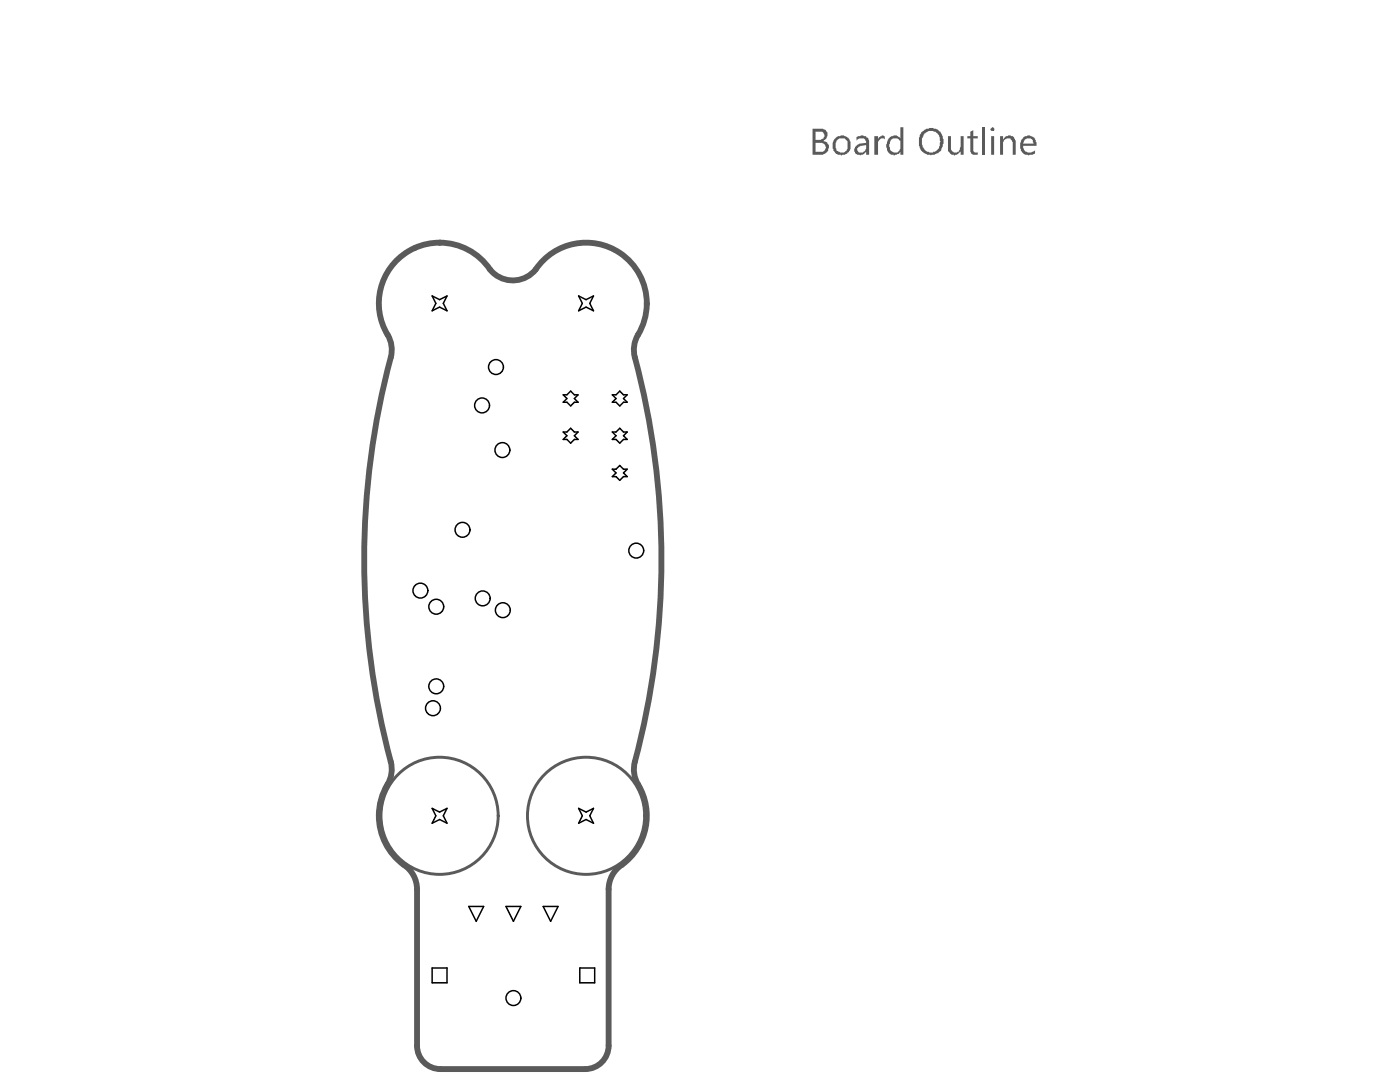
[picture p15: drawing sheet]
<svg xmlns="http://www.w3.org/2000/svg" width="279mm" height="216mm" viewBox="0 0 279 216" stroke-linecap="round" stroke-linejoin="round" font-family="sans-serif">
<path d="M87.7 48.4h.1M129.1 60.5v.2M83.2 177.5v31.1M121.5 177.5v31.1M87.9 213.3h28.9" fill="none" stroke="#5a5a5a" stroke-width="1.2"/>
<g fill="#5a5a5a">
<path d="M174.5 27.2h.7v.7a.74 .74 0 0 1 .8-.7v-.2l.6 .2v.6a.92 .92 0 0 0-1 0 .92 .92 0 0 0-.4 1v2.1h-.7z"/>
<path d="M189.2 27.2h.6v2.2a.9 .9 0 0 0 .8 1 .9 .9 0 0 0 1-.9l.1-.3v-2h.6v3.7h-.6v-.6l-.6 .4a1.24 1.24 0 0 1-1.4 0 1.24 1.24 0 0 1-.5-1.3z"/>
<path d="M193.6 26.3l.6-.3v1.2h.9v.4h-.9v2.1a.64 .64 0 0 0 .3 .6 .64 .64 0 0 0 .6 .1v-.1v.6h-.3a.8 .8 0 0 1-1-.5l-.2-.1v-2.7h-.5v-.4h.5z"/>
<path d="M196 25.4h.6v5.5h-.6z"/>
<path d="M199.6 27.2h.6v.6h.1a1.17 1.17 0 0 1 1.2-.8 1.17 1.17 0 0 1 1.1 .9l.1 .2v2.8h-.6v-2.2a1.16 1.16 0 0 0-.6-1.1 1.06 1.06 0 0 0-1.3 1.2v2.1h-.6z"/>
<path d="M162.8 26.3v1.6h1l.1-.1a.8 .8 0 0 0 .6-.9l-.4-.6zM162.8 28.5v1.8h1a1.01 1.01 0 0 0 1-.8v-.3h-.1a.87 .87 0 0 0-1.2-.7zM162.2 25.7h1.7a1.17 1.17 0 0 1 1.2 1l-.1 .9-.3 .2v.1l-.5 .2 .3 .1a1.05 1.05 0 0 1 .9 1.2l-.1 .3a1.03 1.03 0 0 1-.9 1l-.2 .2h-2z"/>
<path d="M166.9 28.1v.1a1.45 1.45 0 0 0 .9 2.2h.5a1.05 1.05 0 0 0 .8-1.2 1.57 1.57 0 0 0-.6-1.6h-1zM166.5 27.8h.1a1.73 1.73 0 0 1 2.1-.6l.6 .3a2.82 2.82 0 0 1 .3 2.6l-.6 .5v.1h-.3v.2h-.6l-.1 .1h-.2v-.1a1.11 1.11 0 0 1-1.3-.8h-.2v-.4h-.1v-1.2z"/>
<path d="M171.1 29.5v.2a.59 .59 0 0 0 .7 .7h.2a1.03 1.03 0 0 0 .9-1v-.5l-1.2 .2v.1h-.3v.2zM170.9 27.3l.8-.1a.53 .53 0 0 1 .7 0h.5v.1l.4 .3 .2 .5v2.8h-.6v-.6l-.8 .6-.4 .1-.2-.1a.95 .95 0 0 1-.9-.6 .95 .95 0 0 1 .2-1.1v-.1l.7-.4 1.4-.2a1 1 0 0 0-.7-.9 1 1 0 0 0-1.1 .3h-.2v.2z"/>
<path d="M177.3 27.6l.6-.4h.3a.71 .71 0 0 1 1 .1h.3l.2 .3v-2.2h.6v5.5h-.6v-.6l-.3 .4-.5 .2a1.41 1.41 0 0 1-1.9-1.4l-.1-.1v-.6zM177.8 27.9l-.2 .8a.52 .52 0 0 0 0 .7 1 1 0 0 0 .8 1 1 1 0 0 0 1.1-.6l.2-.1v-1.5a1.28 1.28 0 0 0-1.9-.3z"/>
<path d="M184.3 26.9v.1a2.39 2.39 0 0 0 .7 3.3h.3a1.53 1.53 0 0 0 2.1-1.1l.2-.1v-.6a1.84 1.84 0 0 0-.9-2.1 1.84 1.84 0 0 0-2.3 .3v.2zM183.8 26.4l.2-.1a2.76 2.76 0 0 1 2.7-.6l1 .6 .2 .4a2.67 2.67 0 0 1 0 3 .79 .79 0 0 1-.6 .7v.2h-.3l-.5 .3a2.52 2.52 0 0 1-3-1.4v-.1a3.9 3.9 0 0 1 .3-3z"/>
<path d="M197.7 25.7h.1a.3 .3 0 0 1 .3-.3 .3 .3 0 0 1 .3 .3l.1 .1h-.1v.3h-.6zM197.8 27.2h.6v3.7h-.6z"/>
<path d="M204.3 28.1l-.1 .6h2.1l-.2-.5a.56 .56 0 0 0-.7-.6h-.5zM203.9 27.8l.3-.2a1.34 1.34 0 0 1 2.2 0h.2l.1 .8h.2v.7h-2.7v.3a1.28 1.28 0 0 0 1.9 .9l.5-.3v.6l-.3 .1a1.82 1.82 0 0 1-2.6-.7v-.3h-.1v-1.2z"/>
</g>
<path d="M87.7 48.4a12.2 12.2 0 0 0-10 19 5.8 5.8 0 0 1 .3 3.9 156.5 156.5 0 0 0 .1 81.3 6.3 6.3 0 0 1-1.2 4.6l-.6 1.5-.4 1.6-.3 2.5M87.8 48.4a12.6 12.6 0 0 1 10.4 5.8 5.8 5.8 0 0 0 8.7-.4 12.1 12.1 0 0 1 13.6-4.9 12.1 12.1 0 0 1 8.6 11.6M129.1 60.7a12.8 12.8 0 0 1-2.1 6.7 5.8 5.8 0 0 0-.3 3.9 156.6 156.6 0 0 1-.1 81.4 5.8 5.8 0 0 0 .7 3.8 12.2 12.2 0 0 1-3.8 16.5 5.8 5.8 0 0 0-2 4.5M75.6 162.8a12.2 12.2 0 0 0 5.6 10.2 5.8 5.8 0 0 1 2 4.5M83.2 208.6a4.7 4.7 0 0 0 4.7 4.7M121.5 208.6a4.7 4.7 0 0 1-4.7 4.7" fill="none" stroke="#5a5a5a" stroke-width="1.2"/>
<g fill="none" stroke="#5a5a5a" stroke-width=".59">
<circle cx="87.7" cy="162.8" r="11.7"/>
<circle cx="117" cy="162.8" r="11.7"/>
</g>
<g fill="none" stroke="#000" stroke-width=".3">
<path d="M86.2 59l1.5 .8 1.5-.8-.7 1.5 .7 1.5-1.5-.7-1.5 .7 .8-1.5zM115.5 59l1.5 .8 1.4-.8-.7 1.5 .7 1.5-1.4-.7-1.5 .7 .7-1.5zM112.4 78.8h.7l.8-.8 .7 .8h.8l-.8 .7 .8 .8h-.8l-.7 .7-.8-.7h-.7l.7-.8zM122.2 78.8h.7l.8-.8 .7 .8h.8l-.8 .7 .8 .8h-.8l-.7 .7-.8-.7h-.7l.7-.8zM112.4 86.2h.7l.8-.7 .7 .7h.8l-.8 .7 .8 .8h-.8l-.7 .7-.8-.7h-.7l.7-.8zM122.2 86.2h.7l.8-.7 .7 .7h.8l-.8 .7 .8 .8h-.8l-.7 .7-.8-.7h-.7l.7-.8zM122.2 93.6h.7l.8-.7 .7 .7h.8l-.8 .8 .8 .7h-.8l-.7 .7-.8-.7h-.7l.7-.7zM86.2 161.3l1.5 .7 1.5-.7-.7 1.5 .7 1.5-1.5-.8-1.5 .8 .8-1.5zM115.5 161.3l1.5 .7 1.4-.7-.7 1.5 .7 1.5-1.4-.8-1.5 .8 .7-1.5zM86.2 193.1h3v3h-3zM93.6 180.9h2.9l-1.5 2.9zM101 180.9h2.9l-1.4 2.9z"/>
<path d="M108.4 180.9h3l-1.5 2.9zM115.7 193.1h3v3h-3z"/>
<circle cx="99" cy="73.2" r="1.48"/>
<circle cx="96.2" cy="80.9" r="1.48"/>
<circle cx="100.3" cy="89.8" r="1.48"/>
<circle cx="83.9" cy="117.9" r="1.48"/>
<circle cx="92.3" cy="105.7" r="1.48"/>
<circle cx="96.3" cy="119.4" r="1.48"/>
<circle cx="127" cy="109.9" r="1.48"/>
<circle cx="87.1" cy="137" r="1.48"/>
<circle cx="87.1" cy="121.1" r="1.48"/>
<circle cx="100.4" cy="121.8" r="1.48"/>
<circle cx="86.4" cy="141.3" r="1.48"/>
<circle cx="102.5" cy="199.2" r="1.48"/>
</g>
</svg>
